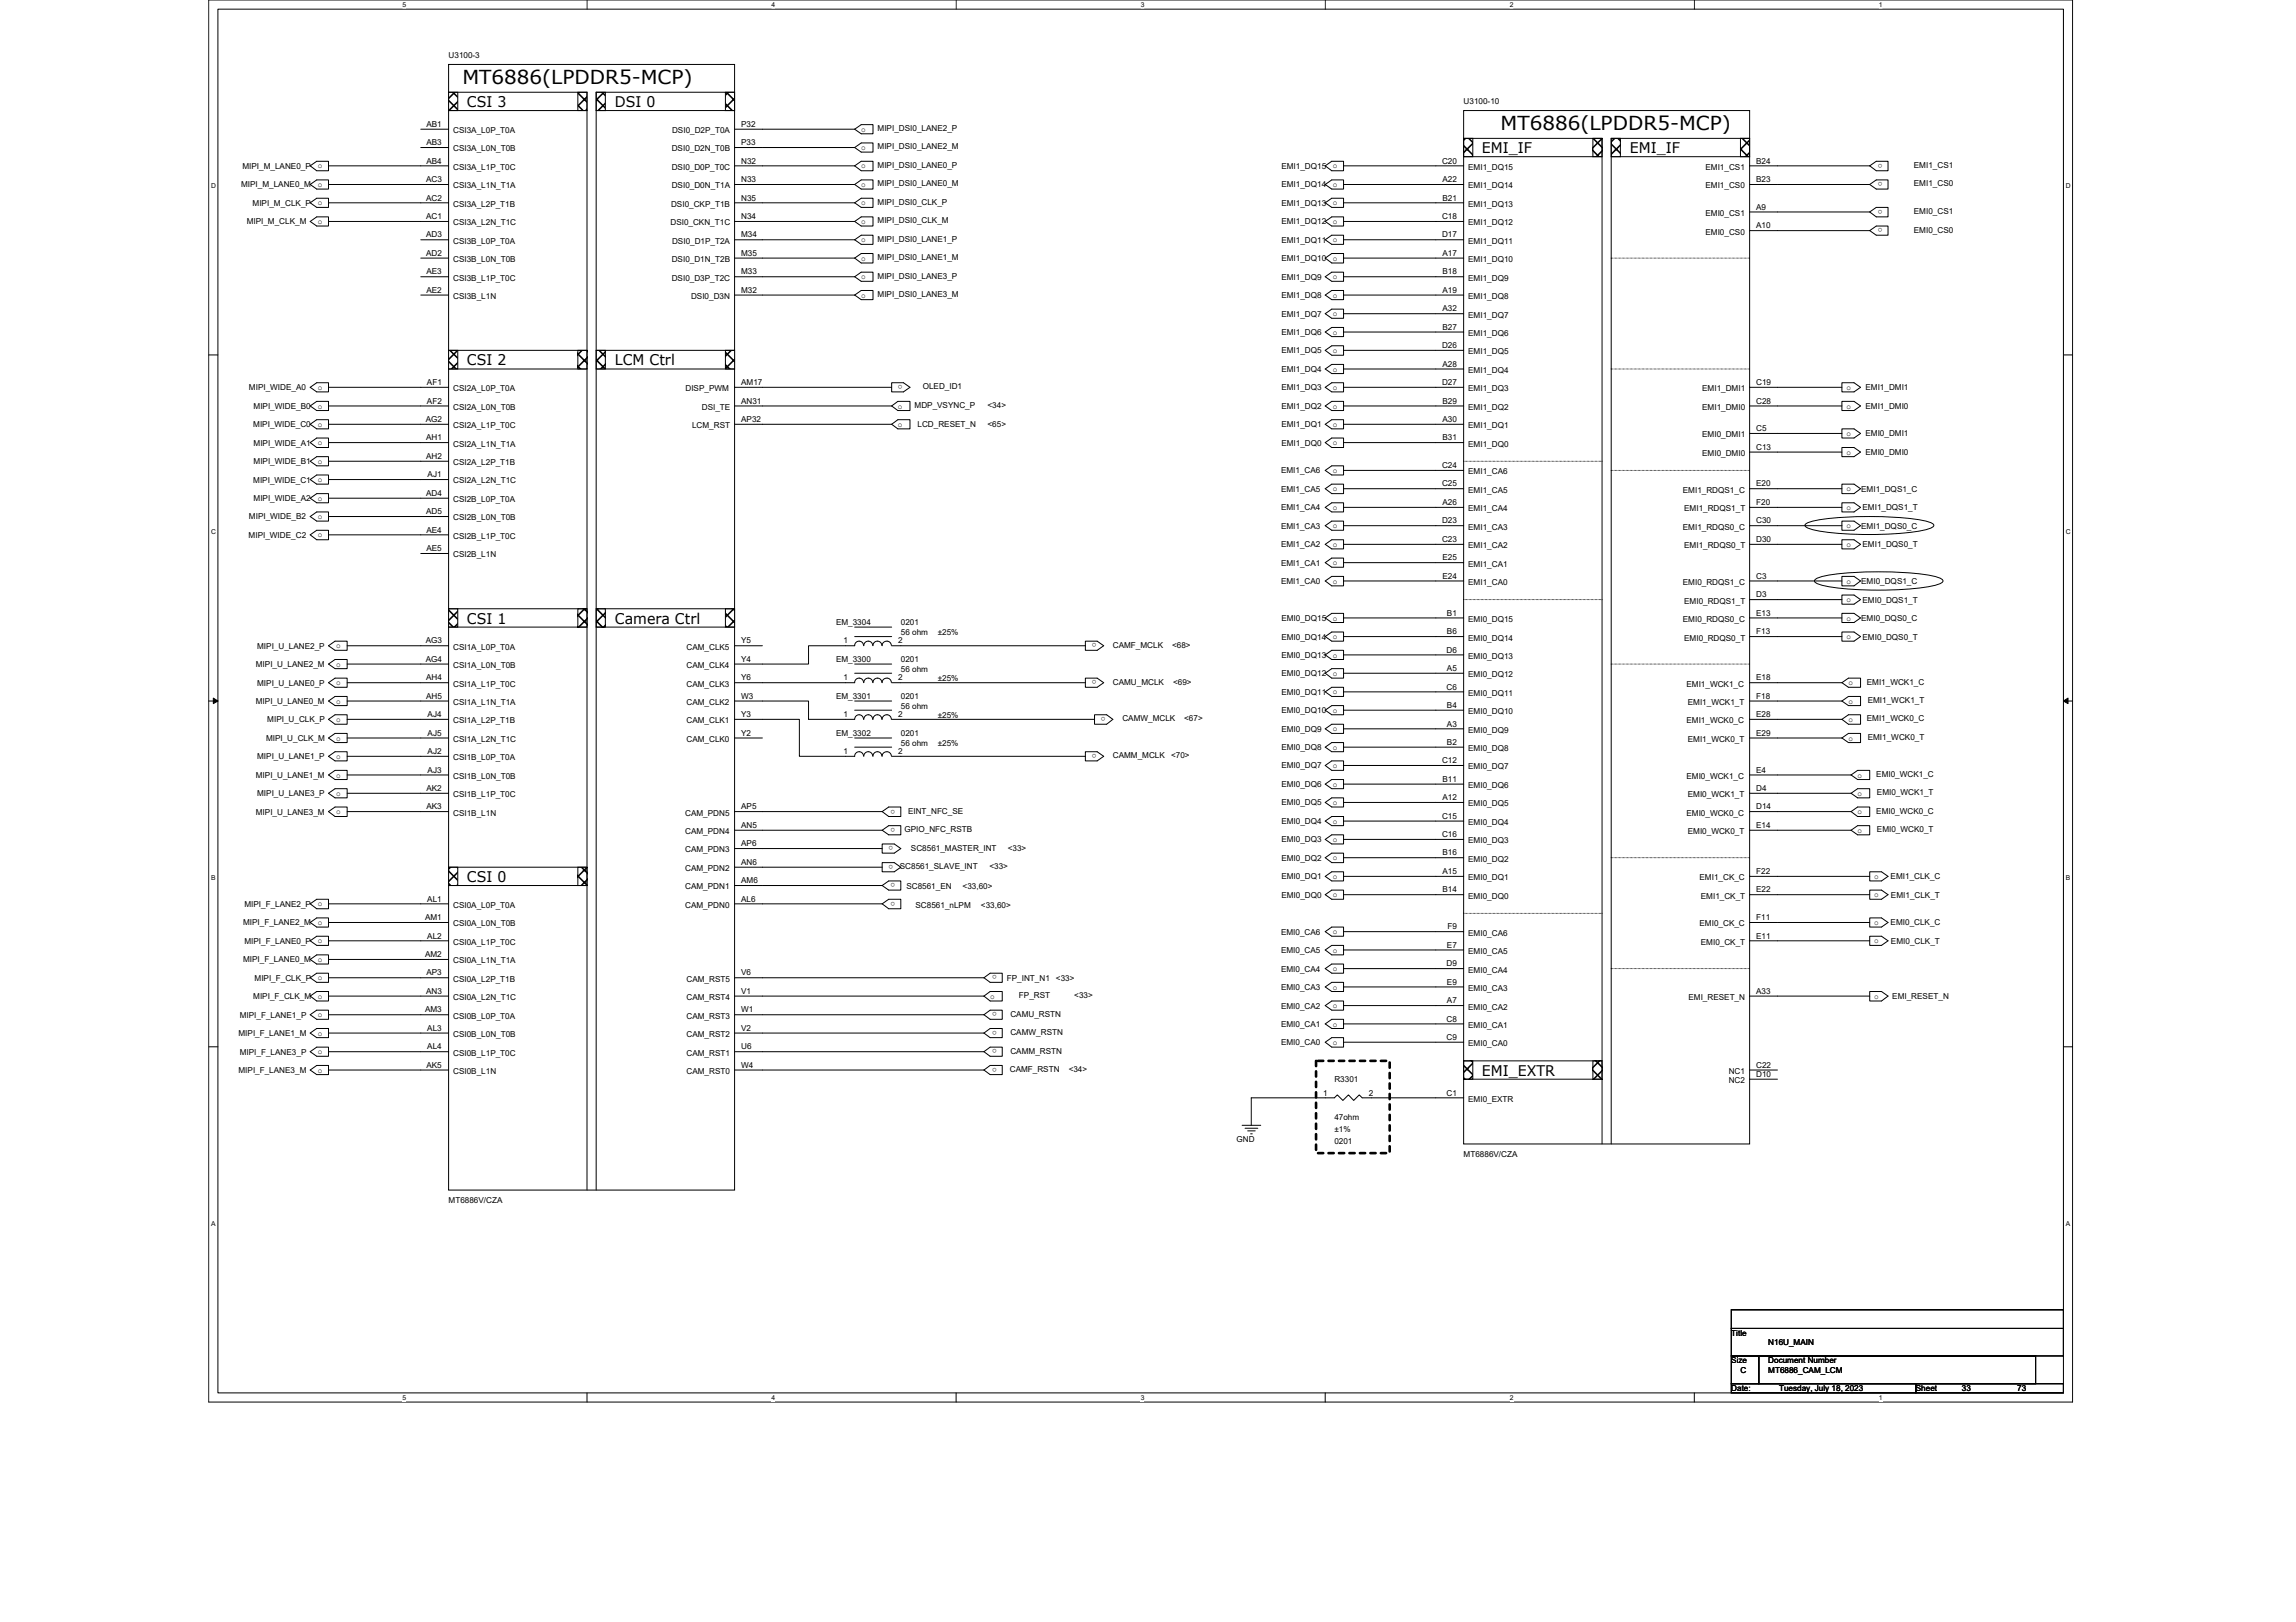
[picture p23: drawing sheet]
<svg xmlns="http://www.w3.org/2000/svg" width="297mm" height="210mm" viewBox="0 0 297 210" stroke-linecap="round" stroke-linejoin="round" font-family="sans-serif">
<defs><g id="words">
<g font-size="2.5">
<text x="59.8" y="10.9">MT6886(LPDDR5-MCP)</text>
<text x="194.1" y="16.8">MT6886(LPDDR5-MCP)</text>
</g>
<g font-size="1.9">
<text x="60.4" y="13.8">CSI 3</text>
<text x="79.5" y="13.8">DSI 0</text>
<text x="191.7" y="19.8">EMI_IF</text>
<text x="210.9" y="19.8">EMI_IF</text>
<text x="60.4" y="47.2">CSI 2</text>
<text x="79.5" y="47.2">LCM Ctrl</text>
<text x="60.4" y="80.7">CSI 1</text>
<text x="79.5" y="80.7">Camera Ctrl</text>
<text x="60.4" y="114.1">CSI 0</text>
<text x="191.7" y="139.2">EMI_EXTR</text>
</g>
<g font-size="1.1">
<text x="58" y="7.5">U3100-3</text>
<text x="55.2" y="16.4">AB1</text>
<text x="58.6" y="17.2">CSI3A_L0P_T0A</text>
<text x="86.9" y="17.2">DSI0_D2P_T0A</text>
<text x="95.9" y="16.4">P32</text>
<text x="111.4" y="17.1">o</text>
<text x="113.5" y="17">MIPI_DSI0_LANE2_P</text>
<text x="189.4" y="13.5">U3100-10</text>
<text x="31.4" y="21.8">MIPI_M_LANE0_P</text>
<text x="41.1" y="21.8">o</text>
<text x="55.1" y="23.6">AC3</text>
<text x="55.2" y="18.8">AB3</text>
<text x="55.2" y="21.2">AB4</text>
<text x="58.6" y="19.6">CSI3A_L0N_T0B</text>
<text x="58.6" y="22">CSI3A_L1P_T0C</text>
<text x="86.9" y="22">DSI0_D0P_T0C</text>
<text x="86.9" y="19.6">DSI0_D2N_T0B</text>
<text x="95.9" y="21.2">N32</text>
<text x="95.9" y="18.8">P33</text>
<text x="95.9" y="23.6">N33</text>
<text x="111.4" y="21.8">o</text>
<text x="111.4" y="19.4">o</text>
<text x="113.5" y="21.7">MIPI_DSI0_LANE0_P</text>
<text x="113.5" y="19.3">MIPI_DSI0_LANE2_M</text>
<text x="165.8" y="21.8">EMI1_DQ15</text>
<text x="172.4" y="21.8">o</text>
<text x="186.6" y="21.2">C20</text>
<text x="186.6" y="23.6">A22</text>
<text x="189.9" y="22">EMI1_DQ15</text>
<text x="220.6" y="22">EMI1_CS1</text>
<text x="227.2" y="23.6">B23</text>
<text x="227.2" y="21.2">B24</text>
<text x="243.5" y="23.6" transform="rotate(180 243.5 23.6)">o</text>
<text x="243.5" y="21.2" transform="rotate(180 243.5 21.2)">o</text>
<text x="247.6" y="21.7">EMI1_CS1</text>
<text x="31.2" y="24.3">MIPI_M_LANE0_M</text>
<text x="31.9" y="29">MIPI_M_CLK_M</text>
<text x="32.7" y="26.6">MIPI_M_CLK_P</text>
<text x="41.1" y="24.2">o</text>
<text x="41.1" y="26.6">o</text>
<text x="41.1" y="29">o</text>
<text x="55.1" y="26">AC2</text>
<text x="55.1" y="28.4">AC1</text>
<text x="58.6" y="24.4">CSI3A_L1N_T1A</text>
<text x="58.6" y="29.2">CSI3A_L2N_T1C</text>
<text x="58.6" y="26.8">CSI3A_L2P_T1B</text>
<text x="86.7" y="29.2">DSI0_CKN_T1C</text>
<text x="86.8" y="26.8">DSI0_CKP_T1B</text>
<text x="86.9" y="24.4">DSI0_D0N_T1A</text>
<text x="95.9" y="28.4">N34</text>
<text x="95.9" y="26">N35</text>
<text x="111.4" y="24.2">o</text>
<text x="111.4" y="26.6">o</text>
<text x="111.4" y="29">o</text>
<text x="113.5" y="24.1">MIPI_DSI0_LANE0_M</text>
<text x="113.5" y="26.5">MIPI_DSI0_CLK_P</text>
<text x="113.5" y="28.9">MIPI_DSI0_CLK_M</text>
<text x="165.8" y="24.3">EMI1_DQ14</text>
<text x="165.8" y="26.6">EMI1_DQ13</text>
<text x="165.8" y="29">EMI1_DQ12</text>
<text x="172.4" y="24.2">o</text>
<text x="172.4" y="26.6">o</text>
<text x="172.4" y="29">o</text>
<text x="186.6" y="28.4">C18</text>
<text x="186.6" y="25.9">B21</text>
<text x="189.9" y="29.2">EMI1_DQ12</text>
<text x="189.9" y="26.8">EMI1_DQ13</text>
<text x="189.9" y="24.4">EMI1_DQ14</text>
<text x="220.6" y="27.9">EMI0_CS1</text>
<text x="220.6" y="24.4">EMI1_CS0</text>
<text x="227.2" y="29.5">A10</text>
<text x="227.2" y="27.1">A9</text>
<text x="243.5" y="29.5" transform="rotate(180 243.5 29.5)">o</text>
<text x="243.5" y="27.2" transform="rotate(180 243.5 27.2)">o</text>
<text x="247.6" y="24.1">EMI1_CS0</text>
<text x="247.6" y="27.7">EMI0_CS1</text>
<text x="55.1" y="33.1">AD2</text>
<text x="55.1" y="30.7">AD3</text>
<text x="55.2" y="35.5">AE3</text>
<text x="58.6" y="31.5">CSI3B_L0P_T0A</text>
<text x="58.6" y="33.9">CSI3B_L0N_T0B</text>
<text x="86.9" y="33.9">DSI0_D1N_T2B</text>
<text x="86.9" y="31.5">DSI0_D1P_T2A</text>
<text x="95.9" y="30.7">M34</text>
<text x="95.9" y="33.1">M35</text>
<text x="95.9" y="35.5">M33</text>
<text x="111.4" y="31.4">o</text>
<text x="111.4" y="33.7">o</text>
<text x="113.5" y="31.3">MIPI_DSI0_LANE1_P</text>
<text x="113.5" y="33.7">MIPI_DSI0_LANE1_M</text>
<text x="165.8" y="31.4">EMI1_DQ11</text>
<text x="165.8" y="33.8">EMI1_DQ10</text>
<text x="172.4" y="31.4">o</text>
<text x="172.4" y="33.7">o</text>
<text x="186.6" y="30.7">D17</text>
<text x="186.6" y="33.1">A17</text>
<text x="186.6" y="35.5">B18</text>
<text x="189.9" y="33.9">EMI1_DQ10</text>
<text x="189.9" y="31.5">EMI1_DQ11</text>
<text x="220.6" y="30.4">EMI0_CS0</text>
<text x="247.6" y="30.1">EMI0_CS0</text>
<text x="55.2" y="37.9">AE2</text>
<text x="58.6" y="38.7">CSI3B_L1N</text>
<text x="58.6" y="36.3">CSI3B_L1P_T0C</text>
<text x="86.9" y="36.3">DSI0_D3P_T2C</text>
<text x="89.4" y="38.7">DSI0_D3N</text>
<text x="95.9" y="37.9">M32</text>
<text x="111.4" y="36.2">o</text>
<text x="111.4" y="38.5">o</text>
<text x="113.5" y="36.1">MIPI_DSI0_LANE3_P</text>
<text x="113.5" y="38.4">MIPI_DSI0_LANE3_M</text>
<text x="165.8" y="36.2">EMI1_DQ9</text>
<text x="165.8" y="38.6">EMI1_DQ8</text>
<text x="165.8" y="41">EMI1_DQ7</text>
<text x="172.4" y="36.2">o</text>
<text x="172.4" y="38.5">o</text>
<text x="172.4" y="40.9">o</text>
<text x="186.6" y="40.3">A32</text>
<text x="186.6" y="37.9">A19</text>
<text x="189.9" y="41.1">EMI1_DQ7</text>
<text x="189.9" y="38.7">EMI1_DQ8</text>
<text x="189.9" y="36.3">EMI1_DQ9</text>
<text x="165.8" y="43.3">EMI1_DQ6</text>
<text x="165.8" y="45.7">EMI1_DQ5</text>
<text x="172.4" y="43.3">o</text>
<text x="172.4" y="45.7">o</text>
<text x="186.6" y="45">D26</text>
<text x="186.6" y="42.7">B27</text>
<text x="186.6" y="47.5">A28</text>
<text x="189.9" y="43.5">EMI1_DQ6</text>
<text x="189.9" y="45.8">EMI1_DQ5</text>
<text x="32.2" y="50.5">MIPI_WIDE_A0</text>
<text x="32.8" y="52.9">MIPI_WIDE_B0</text>
<text x="41.1" y="50.5">o</text>
<text x="41.1" y="52.9">o</text>
<text x="55.2" y="52.2">AF2</text>
<text x="55.2" y="49.8">AF1</text>
<text x="58.6" y="53">CSI2A_L0N_T0B</text>
<text x="58.6" y="50.6">CSI2A_L0P_T0A</text>
<text x="88.7" y="50.6">DISP_PWM</text>
<text x="90.8" y="53">DSI_TE</text>
<text x="95.9" y="49.8">AM17</text>
<text x="95.9" y="52.2">AN31</text>
<text x="116.2" y="52.9">o</text>
<text x="116.8" y="49.8" transform="rotate(180 116.8 49.8)">o</text>
<text x="118.3" y="52.8">MDP_VSYNC_P</text>
<text x="119.4" y="50.4">OLED_ID1</text>
<text x="127.8" y="52.8">&lt;34&gt;</text>
<text x="165.8" y="48.1">EMI1_DQ4</text>
<text x="165.8" y="50.5">EMI1_DQ3</text>
<text x="165.8" y="52.9">EMI1_DQ2</text>
<text x="172.4" y="48.1">o</text>
<text x="172.4" y="50.5">o</text>
<text x="172.4" y="52.9">o</text>
<text x="186.6" y="49.8">D27</text>
<text x="186.6" y="52.2">B29</text>
<text x="189.9" y="53">EMI1_DQ2</text>
<text x="189.9" y="50.6">EMI1_DQ3</text>
<text x="189.9" y="48.3">EMI1_DQ4</text>
<text x="220.2" y="53">EMI1_DMI0</text>
<text x="220.2" y="50.6">EMI1_DMI1</text>
<text x="227.2" y="52.2">C28</text>
<text x="227.2" y="49.8">C19</text>
<text x="238.9" y="50.5">o</text>
<text x="238.9" y="52.9">o</text>
<text x="241.3" y="50.5">EMI1_DMI1</text>
<text x="241.3" y="52.9">EMI1_DMI0</text>
<text x="32.8" y="55.3">MIPI_WIDE_C0</text>
<text x="32.8" y="57.7">MIPI_WIDE_A1</text>
<text x="41.1" y="55.2">o</text>
<text x="41.1" y="57.6">o</text>
<text x="55.1" y="54.6">AG2</text>
<text x="55.1" y="57">AH1</text>
<text x="55.1" y="59.4">AH2</text>
<text x="58.6" y="55.4">CSI2A_L1P_T0C</text>
<text x="58.6" y="57.8">CSI2A_L1N_T1A</text>
<text x="89.5" y="55.4">LCM_RST</text>
<text x="95.9" y="54.6">AP32</text>
<text x="116.2" y="55.2">o</text>
<text x="118.7" y="55.3">LCD_RESET_N</text>
<text x="127.8" y="55.3">&lt;65&gt;</text>
<text x="165.8" y="55.3">EMI1_DQ1</text>
<text x="165.8" y="57.7">EMI1_DQ0</text>
<text x="172.4" y="55.2">o</text>
<text x="172.4" y="57.6">o</text>
<text x="186.6" y="57">B31</text>
<text x="186.6" y="54.6">A30</text>
<text x="189.9" y="57.8">EMI1_DQ0</text>
<text x="189.9" y="55.4">EMI1_DQ1</text>
<text x="220.2" y="59">EMI0_DMI0</text>
<text x="220.2" y="56.6">EMI0_DMI1</text>
<text x="227.2" y="58.2">C13</text>
<text x="227.2" y="55.8">C5</text>
<text x="238.9" y="56.4">o</text>
<text x="238.9" y="58.8">o</text>
<text x="241.3" y="56.5">EMI0_DMI1</text>
<text x="241.3" y="58.9">EMI0_DMI0</text>
<text x="32.8" y="62.4">MIPI_WIDE_C1</text>
<text x="32.8" y="60.1">MIPI_WIDE_B1</text>
<text x="32.8" y="64.9">MIPI_WIDE_A2</text>
<text x="41.1" y="60">o</text>
<text x="41.1" y="62.4">o</text>
<text x="41.1" y="64.8">o</text>
<text x="55.1" y="64.2">AD4</text>
<text x="55.3" y="61.8">AJ1</text>
<text x="58.6" y="62.6">CSI2A_L2N_T1C</text>
<text x="58.6" y="60.2">CSI2A_L2P_T1B</text>
<text x="58.6" y="65">CSI2B_L0P_T0A</text>
<text x="165.7" y="63.6">EMI1_CA5</text>
<text x="165.7" y="61.3">EMI1_CA6</text>
<text x="172.4" y="63.6">o</text>
<text x="172.4" y="66">o</text>
<text x="172.4" y="61.2">o</text>
<text x="186.6" y="62.9">C25</text>
<text x="186.6" y="60.6">C24</text>
<text x="186.6" y="65.4">A26</text>
<text x="189.9" y="63.8">EMI1_CA5</text>
<text x="189.9" y="61.4">EMI1_CA6</text>
<text x="217.7" y="63.8">EMI1_RDQS1_C</text>
<text x="227.2" y="62.9">E20</text>
<text x="227.2" y="65.4">F20</text>
<text x="238.9" y="66">o</text>
<text x="238.9" y="63.6">o</text>
<text x="240.8" y="63.6">EMI1_DQS1_C</text>
<text x="32.2" y="69.6">MIPI_WIDE_C2</text>
<text x="32.2" y="67.2">MIPI_WIDE_B2</text>
<text x="41.1" y="67.2">o</text>
<text x="41.1" y="69.6">o</text>
<text x="55.1" y="66.5">AD5</text>
<text x="55.2" y="71.3">AE5</text>
<text x="55.2" y="68.9">AE4</text>
<text x="58.6" y="67.4">CSI2B_L0N_T0B</text>
<text x="58.6" y="69.7">CSI2B_L1P_T0C</text>
<text x="165.7" y="66">EMI1_CA4</text>
<text x="165.7" y="68.4">EMI1_CA3</text>
<text x="165.7" y="70.8">EMI1_CA2</text>
<text x="172.4" y="68.4">o</text>
<text x="172.4" y="70.8">o</text>
<text x="186.6" y="70.1">C23</text>
<text x="186.6" y="67.7">D23</text>
<text x="189.9" y="71">EMI1_CA2</text>
<text x="189.9" y="68.5">EMI1_CA3</text>
<text x="189.9" y="66.2">EMI1_CA4</text>
<text x="217.7" y="68.5">EMI1_RDQS0_C</text>
<text x="217.9" y="71">EMI1_RDQS0_T</text>
<text x="217.9" y="66.2">EMI1_RDQS1_T</text>
<text x="227.2" y="67.7">C30</text>
<text x="227.2" y="70.1">D30</text>
<text x="238.9" y="70.8">o</text>
<text x="238.9" y="68.4">o</text>
<text x="240.8" y="68.4">EMI1_DQS0_C</text>
<text x="241" y="66">EMI1_DQS1_T</text>
<text x="241" y="70.8">EMI1_DQS0_T</text>
<text x="58.6" y="72.1">CSI2B_L1N</text>
<text x="165.7" y="73.2">EMI1_CA1</text>
<text x="165.7" y="75.6">EMI1_CA0</text>
<text x="172.4" y="73.2">o</text>
<text x="172.4" y="75.5">o</text>
<text x="186.6" y="74.9">E24</text>
<text x="186.6" y="72.5">E25</text>
<text x="189.9" y="73.3">EMI1_CA1</text>
<text x="189.9" y="75.7">EMI1_CA0</text>
<text x="217.7" y="75.7">EMI0_RDQS1_C</text>
<text x="227.2" y="74.9">C3</text>
<text x="227.2" y="77.3">D3</text>
<text x="238.9" y="75.5">o</text>
<text x="238.9" y="77.9">o</text>
<text x="240.8" y="75.6">EMI0_DQS1_C</text>
<text x="241" y="78">EMI0_DQS1_T</text>
<text x="33.3" y="83.9">MIPI_U_LANE2_P</text>
<text x="43.5" y="83.9">o</text>
<text x="55.1" y="83.3">AG3</text>
<text x="95.9" y="83.3">Y5</text>
<text x="108.2" y="80.9">EM_3304</text>
<text x="109.1" y="83.3">1</text>
<text x="116.2" y="83.3">2</text>
<text x="116.5" y="82.1">56 ohm</text>
<text x="116.5" y="80.9">0201</text>
<text x="121.3" y="82.1">±25%</text>
<text x="141.9" y="83.3" transform="rotate(180 141.9 83.3)">o</text>
<text x="144" y="83.8">CAMF_MCLK</text>
<text x="151.6" y="83.8">&lt;68&gt;</text>
<text x="165.8" y="80.3">EMI0_DQ15</text>
<text x="165.8" y="82.8">EMI0_DQ14</text>
<text x="172.4" y="80.3">o</text>
<text x="172.4" y="82.7">o</text>
<text x="187.2" y="82.1">B6</text>
<text x="187.2" y="79.7">B1</text>
<text x="189.9" y="82.9">EMI0_DQ14</text>
<text x="189.9" y="80.5">EMI0_DQ15</text>
<text x="217.7" y="80.5">EMI0_RDQS0_C</text>
<text x="217.9" y="82.9">EMI0_RDQS0_T</text>
<text x="217.9" y="78.1">EMI0_RDQS1_T</text>
<text x="227.2" y="79.7">E13</text>
<text x="227.2" y="82.1">F13</text>
<text x="238.9" y="80.3">o</text>
<text x="238.9" y="82.7">o</text>
<text x="240.8" y="80.3">EMI0_DQS0_C</text>
<text x="241" y="82.8">EMI0_DQS0_T</text>
<text x="33.1" y="86.3">MIPI_U_LANE2_M</text>
<text x="33.3" y="88.7">MIPI_U_LANE0_P</text>
<text x="43.5" y="86.3">o</text>
<text x="43.5" y="88.7">o</text>
<text x="55.1" y="85.6">AG4</text>
<text x="55.1" y="88.1">AH4</text>
<text x="58.6" y="86.4">CSI1A_L0N_T0B</text>
<text x="58.6" y="84.1">CSI1A_L0P_T0A</text>
<text x="58.6" y="88.9">CSI1A_L1P_T0C</text>
<text x="88.8" y="86.4">CAM_CLK4</text>
<text x="88.8" y="84.1">CAM_CLK5</text>
<text x="88.8" y="88.9">CAM_CLK3</text>
<text x="95.9" y="88.1">Y6</text>
<text x="95.9" y="85.6">Y4</text>
<text x="108.2" y="85.7">EM_3300</text>
<text x="109.1" y="88.1">1</text>
<text x="116.2" y="88.1">2</text>
<text x="116.5" y="86.9">56 ohm</text>
<text x="116.5" y="85.7">0201</text>
<text x="121.3" y="88.1">±25%</text>
<text x="141.9" y="88.1" transform="rotate(180 141.9 88.1)">o</text>
<text x="144" y="88.6">CAMU_MCLK</text>
<text x="151.8" y="88.6">&lt;69&gt;</text>
<text x="165.8" y="85.1">EMI0_DQ13</text>
<text x="165.8" y="87.5">EMI0_DQ12</text>
<text x="165.8" y="89.9">EMI0_DQ11</text>
<text x="172.4" y="85.1">o</text>
<text x="172.4" y="87.5">o</text>
<text x="172.4" y="89.9">o</text>
<text x="187.2" y="89.2">C6</text>
<text x="187.2" y="84.5">D6</text>
<text x="187.2" y="86.8">A5</text>
<text x="189.9" y="87.6">EMI0_DQ12</text>
<text x="189.9" y="85.3">EMI0_DQ13</text>
<text x="218.2" y="88.9">EMI1_WCK1_C</text>
<text x="227.2" y="88.1">E18</text>
<text x="239.1" y="88.7">o</text>
<text x="241.5" y="88.6">EMI1_WCK1_C</text>
<text x="33.1" y="91.1">MIPI_U_LANE0_M</text>
<text x="34.4" y="95.9">MIPI_U_CLK_M</text>
<text x="34.6" y="93.5">MIPI_U_CLK_P</text>
<text x="43.5" y="91.1">o</text>
<text x="43.5" y="93.4">o</text>
<text x="43.5" y="95.8">o</text>
<text x="55.1" y="90.4">AH5</text>
<text x="55.3" y="92.8">AJ4</text>
<text x="55.3" y="95.2">AJ5</text>
<text x="58.6" y="91.2">CSI1A_L1N_T1A</text>
<text x="58.6" y="93.6">CSI1A_L2P_T1B</text>
<text x="88.8" y="93.6">CAM_CLK1</text>
<text x="88.8" y="91.2">CAM_CLK2</text>
<text x="95.9" y="95.2">Y2</text>
<text x="95.9" y="92.8">Y3</text>
<text x="95.9" y="90.4">W3</text>
<text x="108.2" y="90.5">EM_3301</text>
<text x="108.2" y="95.3">EM_3302</text>
<text x="109.1" y="92.8">1</text>
<text x="116.2" y="92.8">2</text>
<text x="116.5" y="91.7">56 ohm</text>
<text x="116.5" y="90.5">0201</text>
<text x="116.5" y="95.3">0201</text>
<text x="121.3" y="92.9">±25%</text>
<text x="143" y="92.8" transform="rotate(180 143 92.8)">o</text>
<text x="145.2" y="93.3">CAMW_MCLK</text>
<text x="153.2" y="93.3">&lt;67&gt;</text>
<text x="165.8" y="92.3">EMI0_DQ10</text>
<text x="165.8" y="94.7">EMI0_DQ9</text>
<text x="172.4" y="92.2">o</text>
<text x="172.4" y="94.7">o</text>
<text x="187.2" y="91.6">B4</text>
<text x="187.2" y="94">A3</text>
<text x="189.9" y="92.4">EMI0_DQ10</text>
<text x="189.9" y="90">EMI0_DQ11</text>
<text x="189.9" y="94.8">EMI0_DQ9</text>
<text x="218.2" y="93.6">EMI1_WCK0_C</text>
<text x="218.4" y="91.2">EMI1_WCK1_T</text>
<text x="227.2" y="92.8">E28</text>
<text x="227.2" y="95.2">E29</text>
<text x="227.2" y="90.4">F18</text>
<text x="239.1" y="91.1">o</text>
<text x="239.1" y="93.4">o</text>
<text x="239.1" y="95.8">o</text>
<text x="241.5" y="93.3">EMI1_WCK0_C</text>
<text x="241.6" y="91">EMI1_WCK1_T</text>
<text x="241.6" y="95.8">EMI1_WCK0_T</text>
<text x="33.1" y="100.7">MIPI_U_LANE1_M</text>
<text x="33.3" y="98.3">MIPI_U_LANE1_P</text>
<text x="43.5" y="98.2">o</text>
<text x="43.5" y="100.6">o</text>
<text x="55.3" y="100">AJ3</text>
<text x="55.3" y="97.6">AJ2</text>
<text x="58.6" y="96">CSI1A_L2N_T1C</text>
<text x="58.6" y="100.8">CSI1B_L0N_T0B</text>
<text x="58.6" y="98.4">CSI1B_L0P_T0A</text>
<text x="88.8" y="96">CAM_CLK0</text>
<text x="109.1" y="97.6">1</text>
<text x="116.2" y="97.6">2</text>
<text x="116.5" y="96.5">56 ohm</text>
<text x="121.3" y="96.5">±25%</text>
<text x="141.9" y="97.6" transform="rotate(180 141.9 97.6)">o</text>
<text x="144" y="98.1">CAMM_MCLK</text>
<text x="151.5" y="98.1">&lt;70&gt;</text>
<text x="165.8" y="97.1">EMI0_DQ8</text>
<text x="165.8" y="99.4">EMI0_DQ7</text>
<text x="165.8" y="101.9">EMI0_DQ6</text>
<text x="172.4" y="97">o</text>
<text x="172.4" y="99.4">o</text>
<text x="172.4" y="101.8">o</text>
<text x="186.6" y="98.8">C12</text>
<text x="186.6" y="101.2">B11</text>
<text x="187.2" y="96.4">B2</text>
<text x="189.9" y="102">EMI0_DQ6</text>
<text x="189.9" y="99.6">EMI0_DQ7</text>
<text x="189.9" y="97.2">EMI0_DQ8</text>
<text x="218.2" y="100.8">EMI0_WCK1_C</text>
<text x="218.4" y="96">EMI1_WCK0_T</text>
<text x="227.2" y="100">E4</text>
<text x="240.3" y="100.6">o</text>
<text x="242.7" y="100.5">EMI0_WCK1_C</text>
<text x="33.1" y="105.4">MIPI_U_LANE3_M</text>
<text x="33.3" y="103">MIPI_U_LANE3_P</text>
<text x="43.5" y="103">o</text>
<text x="43.5" y="105.4">o</text>
<text x="55.2" y="104.7">AK3</text>
<text x="55.2" y="102.4">AK2</text>
<text x="58.6" y="105.5">CSI1B_L1N</text>
<text x="58.6" y="103.2">CSI1B_L1P_T0C</text>
<text x="88.6" y="107.9">CAM_PDN4</text>
<text x="88.6" y="105.5">CAM_PDN5</text>
<text x="95.9" y="107.1">AN5</text>
<text x="95.9" y="104.7">AP5</text>
<text x="115.8" y="107.1" transform="rotate(180 115.8 107.1)">o</text>
<text x="115.8" y="104.8" transform="rotate(180 115.8 104.8)">o</text>
<text x="117" y="107.7">GPIO_NFC_RSTB</text>
<text x="117.5" y="105.3">EINT_NFC_SE</text>
<text x="165.8" y="104.2">EMI0_DQ5</text>
<text x="165.8" y="106.6">EMI0_DQ4</text>
<text x="172.4" y="104.2">o</text>
<text x="172.4" y="106.6">o</text>
<text x="186.6" y="106">C15</text>
<text x="186.6" y="103.5">A12</text>
<text x="189.9" y="104.4">EMI0_DQ5</text>
<text x="189.9" y="106.8">EMI0_DQ4</text>
<text x="218.2" y="105.5">EMI0_WCK0_C</text>
<text x="218.4" y="103.2">EMI0_WCK1_T</text>
<text x="218.4" y="107.9">EMI0_WCK0_T</text>
<text x="227.2" y="104.7">D14</text>
<text x="227.2" y="102.4">D4</text>
<text x="227.2" y="107.1">E14</text>
<text x="240.3" y="103">o</text>
<text x="240.3" y="105.4">o</text>
<text x="240.3" y="107.8">o</text>
<text x="242.7" y="105.3">EMI0_WCK0_C</text>
<text x="242.8" y="102.9">EMI0_WCK1_T</text>
<text x="242.8" y="107.7">EMI0_WCK0_T</text>
<text x="88.6" y="112.7">CAM_PDN2</text>
<text x="88.6" y="110.3">CAM_PDN3</text>
<text x="95.9" y="111.9">AN6</text>
<text x="95.9" y="109.5">AP6</text>
<text x="115.6" y="111.9" transform="rotate(180 115.6 111.9)">o</text>
<text x="115.6" y="109.5" transform="rotate(180 115.6 109.5)">o</text>
<text x="116.4" y="112.5">SC8561_SLAVE_INT</text>
<text x="117.9" y="110.1">SC8561_MASTER_INT</text>
<text x="128" y="112.5">&lt;33&gt;</text>
<text x="130.4" y="110.1">&lt;33&gt;</text>
<text x="165.8" y="109">EMI0_DQ3</text>
<text x="165.8" y="111.4">EMI0_DQ2</text>
<text x="165.8" y="113.8">EMI0_DQ1</text>
<text x="172.4" y="109">o</text>
<text x="172.4" y="111.3">o</text>
<text x="172.4" y="113.7">o</text>
<text x="186.6" y="108.3">C16</text>
<text x="186.6" y="113.1">A15</text>
<text x="186.6" y="110.7">B16</text>
<text x="189.9" y="113.9">EMI0_DQ1</text>
<text x="189.9" y="111.5">EMI0_DQ2</text>
<text x="189.9" y="109.1">EMI0_DQ3</text>
<text x="219.9" y="113.9">EMI1_CK_C</text>
<text x="227.2" y="113.1">F22</text>
<text x="242.5" y="113.7">o</text>
<text x="244.6" y="113.8">EMI1_CLK_C</text>
<text x="31.5" y="119.8">MIPI_F_LANE2_M</text>
<text x="31.6" y="117.3">MIPI_F_LANE2_P</text>
<text x="41.1" y="117.3">o</text>
<text x="41.1" y="119.7">o</text>
<text x="55" y="119.1">AM1</text>
<text x="55.3" y="116.7">AL1</text>
<text x="58.6" y="119.9">CSI0A_L0N_T0B</text>
<text x="58.6" y="117.5">CSI0A_L0P_T0A</text>
<text x="88.6" y="115.1">CAM_PDN1</text>
<text x="88.6" y="117.5">CAM_PDN0</text>
<text x="95.9" y="116.7">AL6</text>
<text x="95.9" y="114.3">AM6</text>
<text x="115.8" y="114.3" transform="rotate(180 115.8 114.3)">o</text>
<text x="115.8" y="116.7" transform="rotate(180 115.8 116.7)">o</text>
<text x="117.3" y="115.1">SC8561_EN</text>
<text x="118.4" y="117.5">SC8561_nLPM</text>
<text x="124.5" y="115.1">&lt;33,60&gt;</text>
<text x="126.9" y="117.5">&lt;33,60&gt;</text>
<text x="165.8" y="116.2">EMI0_DQ0</text>
<text x="172.4" y="116.1">o</text>
<text x="186.6" y="115.5">B14</text>
<text x="189.9" y="116.3">EMI0_DQ0</text>
<text x="219.9" y="119.9">EMI0_CK_C</text>
<text x="220" y="116.3">EMI1_CK_T</text>
<text x="227.2" y="119.1">F11</text>
<text x="227.2" y="115.5">E22</text>
<text x="242.5" y="116.1">o</text>
<text x="242.5" y="119.7">o</text>
<text x="244.6" y="119.8">EMI0_CLK_C</text>
<text x="244.6" y="116.2">EMI1_CLK_T</text>
<text x="31.5" y="124.5">MIPI_F_LANE0_M</text>
<text x="31.6" y="122.1">MIPI_F_LANE0_P</text>
<text x="41.1" y="122.1">o</text>
<text x="41.1" y="124.5">o</text>
<text x="55" y="123.9">AM2</text>
<text x="55.3" y="121.5">AL2</text>
<text x="58.6" y="122.3">CSI0A_L1P_T0C</text>
<text x="58.6" y="124.7">CSI0A_L1N_T1A</text>
<text x="165.7" y="123.3">EMI0_CA5</text>
<text x="165.7" y="125.7">EMI0_CA4</text>
<text x="165.7" y="120.9">EMI0_CA6</text>
<text x="172.4" y="123.3">o</text>
<text x="172.4" y="125.7">o</text>
<text x="172.4" y="120.9">o</text>
<text x="187.2" y="125.1">D9</text>
<text x="187.2" y="122.6">E7</text>
<text x="187.3" y="120.3">F9</text>
<text x="189.9" y="125.9">EMI0_CA4</text>
<text x="189.9" y="123.4">EMI0_CA5</text>
<text x="189.9" y="121.1">EMI0_CA6</text>
<text x="220" y="122.3">EMI0_CK_T</text>
<text x="227.2" y="121.5">E11</text>
<text x="242.5" y="122.1">o</text>
<text x="244.6" y="122.1">EMI0_CLK_T</text>
<text x="31" y="131.7">MIPI_F_LANE1_P</text>
<text x="32.8" y="129.3">MIPI_F_CLK_M</text>
<text x="32.9" y="126.9">MIPI_F_CLK_P</text>
<text x="41.1" y="126.9">o</text>
<text x="41.1" y="129.2">o</text>
<text x="41.1" y="131.7">o</text>
<text x="55" y="131">AM3</text>
<text x="55.1" y="128.6">AN3</text>
<text x="55.2" y="126.2">AP3</text>
<text x="58.6" y="129.4">CSI0A_L2N_T1C</text>
<text x="58.6" y="127">CSI0A_L2P_T1B</text>
<text x="58.6" y="131.8">CSI0B_L0P_T0A</text>
<text x="88.8" y="129.4">CAM_RST4</text>
<text x="88.8" y="127">CAM_RST5</text>
<text x="88.8" y="131.8">CAM_RST3</text>
<text x="95.9" y="126.2">V6</text>
<text x="95.9" y="131">W1</text>
<text x="95.9" y="128.6">V1</text>
<text x="128.1" y="129.2">o</text>
<text x="128.9" y="126.2" transform="rotate(180 128.9 126.2)">o</text>
<text x="128.9" y="131" transform="rotate(180 128.9 131)">o</text>
<text x="130.3" y="126.9">FP_INT_N1</text>
<text x="130.7" y="131.6">CAMU_RSTN</text>
<text x="131.8" y="129.2">FP_RST</text>
<text x="136.6" y="126.9">&lt;33&gt;</text>
<text x="139" y="129.2">&lt;33&gt;</text>
<text x="165.7" y="128.1">EMI0_CA3</text>
<text x="165.7" y="130.5">EMI0_CA2</text>
<text x="172.4" y="128.1">o</text>
<text x="172.4" y="130.5">o</text>
<text x="187.2" y="129.8">A7</text>
<text x="187.2" y="127.4">E9</text>
<text x="189.9" y="130.6">EMI0_CA2</text>
<text x="189.9" y="128.2">EMI0_CA3</text>
<text x="218.4" y="129.4">EMI_RESET_N</text>
<text x="227.2" y="128.6">A33</text>
<text x="242.5" y="129.2">o</text>
<text x="244.8" y="129.3">EMI_RESET_N</text>
<text x="30.9" y="134.1">MIPI_F_LANE1_M</text>
<text x="31" y="136.5">MIPI_F_LANE3_P</text>
<text x="41.1" y="134">o</text>
<text x="41.1" y="136.4">o</text>
<text x="55.3" y="133.4">AL3</text>
<text x="55.3" y="135.8">AL4</text>
<text x="58.6" y="134.2">CSI0B_L0N_T0B</text>
<text x="58.6" y="136.6">CSI0B_L1P_T0C</text>
<text x="88.8" y="136.6">CAM_RST1</text>
<text x="88.8" y="134.2">CAM_RST2</text>
<text x="95.9" y="135.8">U6</text>
<text x="95.9" y="133.4">V2</text>
<text x="128.9" y="133.4" transform="rotate(180 128.9 133.4)">o</text>
<text x="128.9" y="135.8" transform="rotate(180 128.9 135.8)">o</text>
<text x="130.7" y="133.9">CAMW_RSTN</text>
<text x="130.7" y="136.4">CAMM_RSTN</text>
<text x="165.7" y="132.9">EMI0_CA1</text>
<text x="165.7" y="135.3">EMI0_CA0</text>
<text x="172.4" y="132.8">o</text>
<text x="172.4" y="135.2">o</text>
<text x="187.2" y="134.6">C9</text>
<text x="187.2" y="132.2">C8</text>
<text x="189.9" y="135.4">EMI0_CA0</text>
<text x="189.9" y="133">EMI0_CA1</text>
<text x="30.9" y="138.9">MIPI_F_LANE3_M</text>
<text x="41.1" y="138.8">o</text>
<text x="55.2" y="138.2">AK5</text>
<text x="58.6" y="139">CSI0B_L1N</text>
<text x="88.8" y="139">CAM_RST0</text>
<text x="95.9" y="138.2">W4</text>
<text x="128.9" y="138.2" transform="rotate(180 128.9 138.2)">o</text>
<text x="130.6" y="138.7">CAMF_RSTN</text>
<text x="138.3" y="138.7">&lt;34&gt;</text>
<text x="171.2" y="141.8">1</text>
<text x="172.6" y="140">R3301</text>
<text x="177.1" y="141.8">2</text>
<text x="187.2" y="141.8">C1</text>
<text x="189.9" y="142.6">EMI0_EXTR</text>
<text x="223.6" y="139">NC1</text>
<text x="223.6" y="140.2">NC2</text>
<text x="227.2" y="138.2">C22</text>
<text x="227.2" y="139.4">D10</text>
<text x="160" y="147.8">GND</text>
<text x="172.6" y="144.9">47ohm</text>
<text x="172.6" y="146.5">±1%</text>
<text x="172.6" y="148">0201</text>
<text x="189.4" y="149.7">MT6886V/CZA</text>
<text x="58" y="155.7">MT6886V/CZA</text>
<text x="224" y="172.9">Title</text>
<text x="224" y="176.4">Size</text>
<text x="225.2" y="177.6">C</text>
<text x="228.8" y="176.4">Document Number</text>
<text x="228.8" y="177.6">MT6886_CAM_LCM</text>
<text x="228.8" y="174.1">N16U_MAIN</text>
<text x="224" y="180">Date:</text>
<text x="230.2" y="180">Tuesday, July 18, 2023</text>
<text x="247.9" y="180">Sheet</text>
<text x="253.8" y="180">33</text>
<text x="261" y="180">73</text>
</g>
<g font-size=".9">
<text x="52.1" y=".9">5</text>
<text x="99.8" y=".9">4</text>
<text x="147.6" y=".9">3</text>
<text x="195.3" y=".9">2</text>
<text x="243.1" y=".9">1</text>
<text x="27.3" y="24.3">D</text>
<text x="267.2" y="24.3">D</text>
<text x="27.3" y="69.1">C</text>
<text x="267.2" y="69.1">C</text>
<text x="27.3" y="113.9">B</text>
<text x="267.2" y="113.9">B</text>
<text x="27.3" y="158.6">A</text>
<text x="267.2" y="158.6">A</text>
<text x="52.1" y="181.2">5</text>
<text x="99.8" y="181.2">4</text>
<text x="147.6" y="181.2">3</text>
<text x="195.3" y="181.2">2</text>
<text x="243.1" y="181.2">1</text>
</g>
</g></defs>
<path d="M27 0h241.1v181.4h-241.1zM28.2 1.2h238.8v179.1h-238.8z" fill="none" stroke="#000" stroke-width=".13"/>
<g fill="#fff">
<path d="M52.1 .1h.4v1h-.4z"/>
<path d="M52.1 180.4h.4v1h-.4z"/>
</g>
<path d="M75.9 0v1.2M75.9 180.3v1.1" fill="none" stroke="#000" stroke-width=".13"/>
<g fill="#fff">
<path d="M99.8 .1h.5v1h-.5z"/>
<path d="M99.8 180.4h.5v1h-.5z"/>
</g>
<path d="M123.7 0v1.2M123.7 180.3v1.1" fill="none" stroke="#000" stroke-width=".13"/>
<g fill="#fff">
<path d="M147.6 .1h.4v1h-.4z"/>
<path d="M147.6 180.4h.4v1h-.4z"/>
</g>
<path d="M171.4 0v1.2M171.4 180.3v1.1" fill="none" stroke="#000" stroke-width=".13"/>
<g fill="#fff">
<path d="M195.3 .1h.5v1h-.5z"/>
<path d="M195.3 180.4h.5v1h-.5z"/>
</g>
<path d="M219.2 0v1.2M219.2 180.3v1.1" fill="none" stroke="#000" stroke-width=".13"/>
<g fill="#fff">
<path d="M243.1 .1h.4v1h-.4z"/>
<path d="M243.1 180.4h.4v1h-.4z"/>
<path d="M27.3 23.5h.6v1h-.6z"/>
<path d="M267.2 23.5h.6v1h-.6z"/>
<path d="M27.3 68.3h.6v1h-.6z"/>
<path d="M267.2 68.3h.6v1h-.6z"/>
</g>
<path d="M28.2 45.9h-1.2M268.1 45.9h-1.1" fill="none" stroke="#000" stroke-width=".13"/>
<g fill="#fff">
<path d="M27.3 113.1h.6v.9h-.6z"/>
<path d="M267.2 113.1h.6v.9h-.6z"/>
</g>
<path d="M27.6 90.3l.6 .4-.6 .4zM28.2 90.7h-1.2M267 90.7l.5-.4v.8zM268.1 90.7h-1.1" fill="none" stroke="#000" stroke-width=".13"/>
<path d="M27.6 90.3l.6 .4-.6 .4zM267 90.7l.5-.4v.8z" fill="#000"/>
<g fill="#fff">
<path d="M27.3 157.8h.6v1h-.6z"/>
<path d="M267.2 157.8h.6v1h-.6z"/>
</g>
<g fill="none" stroke="#000" stroke-width=".13">
<path d="M110.6 16.7l.8-.6h1.5v1.2h-1.5zM110.6 19.1l.8-.6h1.5v1.2h-1.5zM40.1 21.5l.9-.6h1.5v1.2h-1.5zM40.1 23.9l.9-.6h1.5v1.2h-1.5zM40.1 26.2l.9-.5h1.5v1.1h-1.5zM40.1 28.7l.9-.6h1.5v1.2h-1.5zM110.6 21.5l.8-.6h1.5v1.2h-1.5zM110.6 23.9l.8-.6h1.5v1.2h-1.5zM110.6 31l.8-.6h1.5v1.2h-1.5zM110.6 33.4l.8-.6h1.5v1.2h-1.5zM110.6 26.2l.8-.5h1.5v1.1h-1.5zM110.6 28.7l.8-.6h1.5v1.2h-1.5z"/>
<path d="M110.6 35.8l.8-.6h1.5v1.2h-1.5zM110.6 38.2l.8-.6h1.5v1.2h-1.5zM171.4 21.5l.9-.6h1.5v1.2h-1.5zM171.4 23.9l.9-.6h1.5v1.2h-1.5zM171.4 26.2l.9-.5h1.5v1.1h-1.5zM171.4 28.7l.9-.6h1.5v1.2h-1.5zM171.4 31l.9-.6h1.5v1.2h-1.5zM171.4 33.4l.9-.6h1.5v1.2h-1.5zM171.4 35.8l.9-.6h1.5v1.2h-1.5zM171.4 38.2l.9-.6h1.5v1.2h-1.5zM241.9 23.9l.8-.6h1.6v1.2h-1.6zM241.9 21.5l.8-.6h1.6v1.2h-1.6z"/>
<path d="M241.9 29.8l.8-.5h1.6v1.1h-1.6zM241.9 27.4l.8-.6h1.6v1.3h-1.6zM40.1 50.1l.9-.6h1.5v1.2h-1.5zM40.1 52.5l.9-.6h1.5v1.2h-1.5zM40.1 54.9l.9-.6h1.5v1.2h-1.5zM40.1 57.3l.9-.6h1.5v1.2h-1.5zM40.1 59.7l.9-.6h1.5v1.2h-1.5zM115.4 49.5h1.5l.8 .6-.8 .6h-1.5zM115.4 52.5l.8-.6h1.5v1.2h-1.5zM115.4 54.9l.8-.6h1.5v1.2h-1.5zM171.4 40.6l.9-.6h1.5v1.2h-1.5zM171.4 43l.9-.6h1.5v1.2h-1.5z"/>
<path d="M171.4 45.3l.9-.6h1.5v1.3h-1.5zM171.4 47.8l.9-.6h1.5v1.1h-1.5zM171.4 50.1l.9-.6h1.5v1.2h-1.5zM171.4 52.5l.9-.6h1.5v1.2h-1.5zM171.4 54.9l.9-.6h1.5v1.2h-1.5zM171.4 57.3l.9-.6h1.5v1.2h-1.5zM238.3 49.5h1.6l.8 .6-.8 .6h-1.6zM238.3 51.9h1.6l.8 .6-.8 .6h-1.6zM238.3 55.5h1.6l.8 .6-.8 .6h-1.6zM238.3 57.9h1.6l.8 .6-.8 .6h-1.6zM40.1 62.1l.9-.6h1.5v1.2h-1.5zM40.1 64.5l.9-.6h1.5v1.2h-1.5z"/>
<path d="M40.1 66.8l.9-.5h1.5v1.1h-1.5zM40.1 69.2l.9-.6h1.5v1.2h-1.5zM171.4 63.2l.9-.5h1.5v1.2h-1.5zM171.4 65.7l.9-.6h1.5v1.2h-1.5zM171.4 60.9l.9-.6h1.5v1.2h-1.5zM171.4 68l.9-.6h1.5v1.2h-1.5zM171.4 70.4l.9-.6h1.5v1.2h-1.5zM171.4 72.8l.9-.6h1.5v1.2h-1.5zM171.4 75.2l.9-.6h1.5v1.2h-1.5zM171.4 80l.9-.6h1.5v1.2h-1.5zM233.6 67.8a11.3 11.3 0 0 1 4.4-.8 44.4 44.4 0 0 1 11.2 .5l.9 .3 .1 .2a2.06 2.06 0 0 1-1.6 .7 44.2 44.2 0 0 1-14.2-.2l-.8-.3-.1-.2zM234.8 75a10.6 10.6 0 0 1 4.4-.9 43.3 43.3 0 0 1 11.2 .5l.9 .4 .1 .2a2.03 2.03 0 0 1-1.6 .7 44.7 44.7 0 0 1-13.9-.1l-1-.4-.2-.2z"/>
<path d="M238.3 65.1h1.6l.8 .6-.8 .6h-1.6zM238.3 62.7h1.6l.8 .5-.8 .7h-1.6zM238.3 69.8h1.6l.8 .6-.8 .6h-1.6zM238.3 74.6h1.6l.8 .6-.8 .6h-1.6zM238.3 67.4h1.6l.8 .6-.8 .6h-1.6zM238.3 79.4h1.6l.8 .6-.8 .6h-1.6zM238.3 77h1.6l.8 .6-.8 .6h-1.6zM42.5 83.6l.8-.6h1.6v1.2h-1.6zM42.5 85.9l.8-.6h1.6v1.2h-1.6zM42.5 88.3l.8-.5h1.6v1.1h-1.6zM42.5 90.7l.8-.6h1.6v1.2h-1.6zM42.5 93.1l.8-.6h1.6v1.2h-1.6z"/>
<path d="M42.5 95.5l.8-.6h1.6v1.2h-1.6zM42.5 97.9l.8-.6h1.6v1.2h-1.6zM140.4 87.8h1.5l.9 .5-.9 .6h-1.5zM140.4 83h1.5l.9 .6-.9 .6h-1.5zM140.4 97.3h1.5l.9 .6-.9 .6h-1.5zM141.6 92.5h1.6l.8 .6-.8 .6h-1.6zM171.4 82.4l.9-.6h1.5v1.2h-1.5zM171.4 84.8l.9-.6h1.5v1.1h-1.5zM171.4 87.1l.9-.6h1.5v1.3h-1.5zM171.4 89.5l.9-.6h1.5v1.2h-1.5zM171.4 91.9l.9-.6h1.5v1.2h-1.5zM171.4 94.3l.9-.6h1.5v1.2h-1.5z"/>
<path d="M171.4 96.7l.9-.6h1.5v1.2h-1.5zM171.4 99.1l.9-.6h1.5v1.2h-1.5zM238.3 88.3l.8-.5h1.6v1.1h-1.6zM238.3 90.7l.8-.6h1.6v1.2h-1.6zM238.3 93.1l.8-.6h1.6v1.2h-1.6zM238.3 95.5l.8-.6h1.6v1.2h-1.6zM238.3 81.8h1.6l.8 .6-.8 .6h-1.6zM40.1 117l.9-.6h1.5v1.2h-1.5zM40.1 119.4l.9-.6h1.5v1.2h-1.5zM42.5 100.3l.8-.6h1.6v1.2h-1.6zM42.5 102.7l.8-.6h1.6v1.2h-1.6zM42.5 105l.8-.6h1.6v1.3h-1.6z"/>
<path d="M114.1 111.6h1.6l.8 .6-.8 .6h-1.6zM114.1 109.2h1.6l.8 .6-.8 .6h-1.6zM114.1 107.4l.9-.6h1.5v1.2h-1.5zM114.1 105l.9-.6h1.5v1.3h-1.5zM114.1 114.6l.9-.6h1.5v1.2h-1.5zM114.1 117l.9-.6h1.5v1.2h-1.5zM171.4 101.5l.9-.6h1.5v1.2h-1.5zM171.4 103.8l.9-.5h1.5v1.1h-1.5zM171.4 106.3l.9-.6h1.5v1.1h-1.5zM171.4 108.6l.9-.6h1.5v1.2h-1.5zM171.4 111l.9-.6h1.5v1.2h-1.5zM171.4 113.4l.9-.6h1.5v1.2h-1.5z"/>
<path d="M171.4 115.8l.9-.6h1.5v1.2h-1.5zM239.5 105l.8-.6h1.6v1.3h-1.6zM239.5 100.3l.8-.6h1.6v1.2h-1.6zM239.5 102.7l.8-.6h1.6v1.2h-1.6zM239.5 107.4l.8-.6h1.6v1.2h-1.6zM241.9 112.8h1.5l.9 .6-.9 .6h-1.5zM241.9 115.2h1.5l.9 .6-.9 .6h-1.5zM241.9 118.8h1.5l.9 .6-.9 .6h-1.5zM28.2 135.5h-1.2M40.1 121.8l.9-.6h1.5v1.1h-1.5zM40.1 124.2l.9-.6h1.5v1.2h-1.5zM40.1 126.5l.9-.6h1.5v1.2h-1.5z"/>
<path d="M40.1 128.9l.9-.6h1.5v1.2h-1.5zM40.1 131.3l.9-.6h1.5v1.2h-1.5zM40.1 133.7l.9-.6h1.5v1.2h-1.5zM40.1 136.1l.9-.6h1.5v1.2h-1.5zM40.1 138.5l.9-.6h1.5v1.2h-1.5zM127.3 126.5l.8-.6h1.6v1.2h-1.6zM127.3 138.5l.8-.6h1.6v1.2h-1.6zM127.3 133.7l.8-.6h1.6v1.2h-1.6zM127.3 131.3l.8-.6h1.6v1.2h-1.6zM127.3 136.1l.8-.6h1.6v1.2h-1.6zM127.3 128.9l.8-.6h1.6v1.2h-1.6zM171.4 122.9l.9-.6h1.5v1.3h-1.5z"/>
<path d="M171.4 125.3l.9-.5h1.5v1.1h-1.5zM171.4 127.7l.9-.6h1.5v1.2h-1.5zM171.4 120.6l.9-.6h1.5v1.2h-1.5zM171.4 130.1l.9-.6h1.5v1.2h-1.5zM171.4 132.5l.9-.6h1.5v1.2h-1.5zM171.4 134.9l.9-.6h1.5v1.2h-1.5zM241.9 121.2h1.5l.9 .6-.9 .5h-1.5zM241.9 128.3h1.5l.9 .6-.9 .6h-1.5zM268.1 135.5h-1.1M162 146.7h-.2M162.4 146.3h-1M162.7 146h-1.6"/>
<path d="M163.1 145.6h-2.4M224 169.5h43v2.4h-43zM224 171.9h43v3.6h-43zM224 175.5h3.5v3.6h-3.5zM224 179.1h23.9v1.2h-23.9zM227.5 175.5h35.9v3.6h-35.9zM247.9 179.1h19.1v1.2h-19.1z"/>
</g>
<path d="M170.3 137.3h9.5v11.9h-9.5z" fill="none" stroke="#000" stroke-width=".34" stroke-dasharray=".7 .7"/>
<path d="M93.8 11.9h1.2v2.4h-1.2z" fill-rule="evenodd" fill="#fff"/>
<path d="M93.8 11.9h1.2v2.4h-1.2z" fill-rule="evenodd" fill="#000"/>
<path d="M58 8.3h37v145.7h-37zM93.8 11.9h1.2v2.4h-1.2z" fill="none" stroke="#000" stroke-width=".13"/>
<path d="M77.1 11.9h1.2v2.4h-1.2z" fill-rule="evenodd" fill="#fff"/>
<path d="M77.1 11.9h1.2v2.4h-1.2z" fill-rule="evenodd" fill="#000"/>
<path d="M77.1 11.9h1.2v2.4h-1.2z" fill="none" stroke="#000" stroke-width=".13"/>
<path d="M58 11.9h1.2v2.4h-1.2z" fill-rule="evenodd" fill="#fff"/>
<path d="M58 11.9h1.2v2.4h-1.2z" fill-rule="evenodd" fill="#000"/>
<path d="M58 11.9h1.2v2.4h-1.2z" fill="none" stroke="#000" stroke-width=".13"/>
<path d="M74.8 11.9h1.1v2.4h-1.1z" fill-rule="evenodd" fill="#fff"/>
<path d="M74.8 11.9h1.1v2.4h-1.1z" fill-rule="evenodd" fill="#000"/>
<path d="M74.8 11.9h1.1v2.4h-1.1z" fill="none" stroke="#000" stroke-width=".13"/>
<path d="M58 45.3h1.2v2.5h-1.2z" fill-rule="evenodd" fill="#fff"/>
<path d="M58 45.3h1.2v2.5h-1.2z" fill-rule="evenodd" fill="#000"/>
<path d="M58 45.3h1.2v2.5h-1.2z" fill="none" stroke="#000" stroke-width=".13"/>
<path d="M74.8 45.3h1.1v2.5h-1.1z" fill-rule="evenodd" fill="#fff"/>
<path d="M74.8 45.3h1.1v2.5h-1.1z" fill-rule="evenodd" fill="#000"/>
<path d="M74.8 45.3h1.1v2.5h-1.1z" fill="none" stroke="#000" stroke-width=".13"/>
<path d="M58 78.8h1.2v2.4h-1.2z" fill-rule="evenodd" fill="#fff"/>
<path d="M58 78.8h1.2v2.4h-1.2z" fill-rule="evenodd" fill="#000"/>
<path d="M58 78.8h1.2v2.4h-1.2z" fill="none" stroke="#000" stroke-width=".13"/>
<path d="M74.8 78.8h1.1v2.4h-1.1z" fill-rule="evenodd" fill="#fff"/>
<path d="M74.8 78.8h1.1v2.4h-1.1z" fill-rule="evenodd" fill="#000"/>
<path d="M74.8 78.8h1.1v2.4h-1.1z" fill="none" stroke="#000" stroke-width=".13"/>
<path d="M74.8 112.2h1.1v2.4h-1.1z" fill-rule="evenodd" fill="#fff"/>
<path d="M74.8 112.2h1.1v2.4h-1.1z" fill-rule="evenodd" fill="#000"/>
<path d="M74.8 112.2h1.1v2.4h-1.1z" fill="none" stroke="#000" stroke-width=".13"/>
<path d="M58 112.2h1.2v2.4h-1.2z" fill-rule="evenodd" fill="#fff"/>
<path d="M58 112.2h1.2v2.4h-1.2z" fill-rule="evenodd" fill="#000"/>
<path d="M58 112.2h1.2v2.4h-1.2z" fill="none" stroke="#000" stroke-width=".13"/>
<path d="M77.1 45.3h1.2v2.5h-1.2z" fill-rule="evenodd" fill="#fff"/>
<path d="M77.1 45.3h1.2v2.5h-1.2z" fill-rule="evenodd" fill="#000"/>
<path d="M77.1 45.3h1.2v2.5h-1.2z" fill="none" stroke="#000" stroke-width=".13"/>
<path d="M93.8 45.3h1.2v2.5h-1.2z" fill-rule="evenodd" fill="#fff"/>
<path d="M93.8 45.3h1.2v2.5h-1.2z" fill-rule="evenodd" fill="#000"/>
<path d="M93.8 45.3h1.2v2.5h-1.2z" fill="none" stroke="#000" stroke-width=".13"/>
<path d="M93.8 78.8h1.2v2.4h-1.2z" fill-rule="evenodd" fill="#fff"/>
<path d="M93.8 78.8h1.2v2.4h-1.2z" fill-rule="evenodd" fill="#000"/>
<path d="M93.8 78.8h1.2v2.4h-1.2z" fill="none" stroke="#000" stroke-width=".13"/>
<path d="M77.1 78.8h1.2v2.4h-1.2z" fill-rule="evenodd" fill="#fff"/>
<path d="M77.1 78.8h1.2v2.4h-1.2z" fill-rule="evenodd" fill="#000"/>
<g fill="none" stroke="#000" stroke-width=".13">
<path d="M58 16.7h-3.6M58 19.1h-3.6M58 11.9h17.9v142.1M75.9 14.3h-17.9M95 14.3h-17.9M95 11.9h-17.9v142.1M98.6 19.1h-3.6M98.6 16.7h-3.6M58 23.9h-3.6M58 21.5h-3.6M58 26.2h-3.6M58 28.7h-3.6"/>
<path d="M58 33.4h-3.6M58 31h-3.6M58 38.2h-3.6M58 35.8h-3.6M98.6 21.5h-3.6M98.6 28.7h-3.6M98.6 26.2h-3.6M98.6 23.9h-3.6M98.6 33.4h-3.6M98.6 31h-3.6M98.6 35.8h-3.6M98.6 38.2h-3.6"/>
<path d="M58 52.5h-3.6M58 50.1h-3.6M58 54.9h-3.6M58 57.3h-3.6M58 59.7h-3.6M75.9 47.8h-17.9M75.9 45.3h-17.9M95 45.3h-17.9M95 47.8h-17.9M98.6 50.1h-3.6M98.6 52.5h-3.6M98.6 54.9h-3.6"/>
<path d="M58 62.1h-3.6M58 66.8h-3.6M58 64.5h-3.6M58 69.2h-3.6M58 71.6h-3.6M75.9 78.8h-17.9M77.1 78.8h1.2v2.4h-1.2zM95 78.8h-17.9M58 85.9h-3.6M58 83.6h-3.6M58 90.7h-3.6M58 88.3h-3.6"/>
<path d="M58 93.1h-3.6M58 95.5h-3.6M58 97.9h-3.6M75.9 81.2h-17.9M95 81.2h-17.9M98.6 95.5h-3.6M98.6 93.1h-3.6M98.6 90.7h-3.6M98.6 88.3h-3.6M98.6 85.9h-3.6M98.6 83.6h-3.6M111.7 83.5a.57 .57 0 0 0-.6-.5 .57 .57 0 0 0-.5 .6h-1.2"/>
<path d="M111.7 88.3a.57 .57 0 0 0-.6-.5 .57 .57 0 0 0-.5 .5h-1.2M111.7 93.1a.57 .57 0 0 0-.6-.6 .57 .57 0 0 0-.5 .6h-1.2M112.9 83.5a.57 .57 0 0 0-.6-.5 .57 .57 0 0 0-.5 .6M112.9 88.3a.57 .57 0 0 0-.6-.5 .57 .57 0 0 0-.5 .5M112.9 93.1a.57 .57 0 0 0-.6-.6 .57 .57 0 0 0-.5 .6M114.1 83.5a.57 .57 0 0 0-.6-.5 .57 .57 0 0 0-.6 .6M114.1 88.3a.57 .57 0 0 0-.6-.5 .57 .57 0 0 0-.6 .5M114.1 93.1a.57 .57 0 0 0-.6-.6 .57 .57 0 0 0-.6 .6M115.3 83.5a.59 .59 0 0 0-.6-.5 .59 .59 0 0 0-.6 .6M115.3 88.3a.59 .59 0 0 0-.6-.5 .59 .59 0 0 0-.6 .5M115.3 93.1a.59 .59 0 0 0-.6-.6 .59 .59 0 0 0-.6 .6M115.4 82.4h-4.8"/>
<path d="M115.4 81.2h-4.8M115.4 87.1h-4.8M115.4 85.9h-4.8M115.4 91.9h-4.8M115.4 90.7h-4.8M116.5 83.6h-1.1M116.5 88.3h-1.1M116.5 93.1h-1.1M58 100.3h-3.6M58 105h-3.6M58 102.7h-3.6M58 119.4h-3.6"/>
<path d="M58 117h-3.6M75.9 112.2h-17.9M75.9 114.6h-17.9M98.6 112.2h-3.6M98.6 109.8h-3.6M98.6 107.4h-3.6M98.6 105h-3.6M98.6 117h-3.6M98.6 114.6h-3.6M58 124.2h-3.6M58 121.8h-3.6M58 128.9h-3.6"/>
<path d="M58 126.5h-3.6M58 131.3h-3.6M58 133.7h-3.6M58 138.5h-3.6M58 136.1h-3.6M98.6 126.5h-3.6M98.6 138.5h-3.6M98.6 136.1h-3.6M98.6 133.7h-3.6M98.6 131.3h-3.6M98.6 128.9h-3.6M177.4 142.1h-1.2l-.4-.4-.7 .7-.6-.7-.8 .7-.7-.7-.4 .4h-1.2"/>
</g>
<path d="M189.4 17.9h1.1v2.4h-1.1z" fill-rule="evenodd" fill="#fff"/>
<path d="M189.4 17.9h1.1v2.4h-1.1z" fill-rule="evenodd" fill="#000"/>
<path d="M189.4 17.9h1.1v2.4h-1.1z" fill="none" stroke="#000" stroke-width=".13"/>
<path d="M208.4 17.9h1.2v2.4h-1.2z" fill-rule="evenodd" fill="#fff"/>
<path d="M208.4 17.9h1.2v2.4h-1.2z" fill-rule="evenodd" fill="#000"/>
<path d="M208.4 17.9h1.2v2.4h-1.2z" fill="none" stroke="#000" stroke-width=".13"/>
<path d="M206.1 17.9h1.2v2.4h-1.2z" fill-rule="evenodd" fill="#fff"/>
<path d="M206.1 17.9h1.2v2.4h-1.2z" fill-rule="evenodd" fill="#000"/>
<path d="M206.1 17.9h1.2v2.4h-1.2z" fill="none" stroke="#000" stroke-width=".13"/>
<path d="M225.2 17.9h1.2v2.4h-1.2z" fill-rule="evenodd" fill="#fff"/>
<path d="M225.2 17.9h1.2v2.4h-1.2z" fill-rule="evenodd" fill="#000"/>
<path d="M225.2 17.9h1.2v2.4h-1.2z" fill="none" stroke="#000" stroke-width=".13"/>
<path d="M206.1 137.3h1.2v2.4h-1.2z" fill-rule="evenodd" fill="#fff"/>
<path d="M206.1 137.3h1.2v2.4h-1.2z" fill-rule="evenodd" fill="#000"/>
<path d="M206.1 137.3h1.2v2.4h-1.2z" fill="none" stroke="#000" stroke-width=".13"/>
<path d="M189.4 137.3h1.1v2.4h-1.1z" fill-rule="evenodd" fill="#fff"/>
<path d="M189.4 137.3h1.1v2.4h-1.1z" fill-rule="evenodd" fill="#000"/>
<g fill="none" stroke="#000" stroke-width=".13">
<path d="M110.6 16.7h-12M110.6 19.1h-12M189.4 17.9h17.9v130.1M189.4 14.3h37v133.7h-37zM226.4 17.9h-18v130.1M54.4 21.5h-11.9M54.4 23.9h-11.9M54.4 26.2h-11.9M54.4 28.7h-11.9M110.6 21.5h-12M110.6 31h-12M110.6 23.9h-12"/>
<path d="M110.6 26.2h-12M110.6 28.7h-12M110.6 33.4h-12M110.6 35.8h-12M110.6 38.2h-12M189.4 33.4h-15.6M189.4 31h-15.6M189.4 28.7h-15.6M189.4 26.2h-15.6M189.4 23.9h-15.6M189.4 21.5h-15.6M189.4 38.2h-15.6"/>
<path d="M189.4 35.8h-15.6M207.3 20.3h-17.9M208.4 33.4h.1M226.4 20.3h-18M226.4 33.4h-18M241.9 29.8h-15.5M241.9 27.4h-15.5M241.9 23.9h-15.5M241.9 21.5h-15.5M54.4 54.9h-11.9M54.4 57.3h-11.9M54.4 50.1h-11.9"/>
<path d="M54.4 52.5h-11.9M54.4 59.7h-11.9M115.4 50.1h-16.8M115.4 52.5h-16.8M115.4 54.9h-16.8M189.4 43h-15.6M189.4 40.6h-15.6M189.4 59.7h.1M189.4 57.3h-15.6M189.4 54.9h-15.6M189.4 52.5h-15.6M189.4 50.1h-15.6"/>
<path d="M189.4 47.8h-15.6M189.4 45.3h-15.6M207.3 59.7h-17.9M208.4 47.8h.1M226.4 47.8h-18M238.3 56.1h-11.9M238.3 58.5h-11.9M238.3 52.5h-11.9M238.3 50.1h-11.9M54.4 62.1h-11.9M54.4 64.5h-11.9M54.4 66.8h-11.9"/>
<path d="M54.4 69.2h-11.9M189.4 75.2h-15.6M189.4 72.8h-15.6M189.4 70.4h-15.6M189.4 68h-15.6M189.4 65.7h-15.6M189.4 63.2h-15.6M189.4 60.9h-15.6M189.4 77.6h.1M189.4 80h-15.6M207.3 77.6h-17.9M208.4 60.9h.1"/>
<path d="M226.4 60.9h-18M238.3 75.2h-11.9M238.3 68h-11.9M238.3 70.4h-11.9M238.3 63.2h-11.9M238.3 65.7h-11.9M238.3 80h-11.9M238.3 77.6h-11.9M54.4 83.6h-9.5M54.4 85.9h-9.5M54.4 88.3h-9.5M54.4 90.7h-9.5"/>
<path d="M54.4 93.1h-9.5M54.4 95.5h-9.5M54.4 97.9h-9.5M98.6 93.1h4.8v4.8h7.2a.57 .57 0 0 1 .5-.6 .57 .57 0 0 1 .6 .5M98.6 90.7h6v2.4h4.8M109.4 83.6h-4.8v2.3h-6M109.4 88.3h-10.8M112.9 97.8a.57 .57 0 0 0-.6-.5 .57 .57 0 0 0-.5 .6M114.1 97.8a.57 .57 0 0 0-.6-.5 .57 .57 0 0 0-.6 .6M115.3 97.8a.59 .59 0 0 0-.6-.5 .59 .59 0 0 0-.6 .6M115.4 96.7h-4.8M115.4 95.5h-4.8"/>
<path d="M115.4 97.9h25M140.4 88.3h-23.9M140.4 83.6h-23.9M141.6 93.1h-25.1M173.8 91.9h15.6M173.8 94.3h15.6M173.8 99.1h15.6M189.4 89.5h-15.6M189.4 87.1h-15.6M189.4 84.8h-15.6M189.4 82.4h-15.6M189.4 96.7h-15.6"/>
<path d="M208.4 85.9h.1M226.4 85.9h-18M238.3 88.3h-11.9M238.3 90.7h-11.9M238.3 82.4h-11.9M238.3 93.1h-11.9M238.3 95.5h-11.9M54.4 100.3h-9.5M54.4 102.7h-9.5M54.4 105h-9.5M54.4 119.4h-11.9M54.4 117h-11.9"/>
<path d="M114.1 107.4h-15.5M114.1 112.2h-15.5M114.1 114.6h-15.5M114.1 117h-15.5M114.1 105h-15.5M114.1 109.8h-15.5M173.8 111h15.6M173.8 113.4h15.6M189.4 103.8h-15.6M189.4 101.5h-15.6M189.4 118.2h.1M189.4 115.8h-15.6"/>
<path d="M189.4 108.6h-15.6M189.4 106.3h-15.6M207.3 118.2h-17.9M208.4 111h.1M226.4 102.7h13.1M226.4 111h-18M239.5 105h-13.1M239.5 100.3h-13.1M239.5 107.4h-13.1M241.9 119.4h-15.5M241.9 113.4h-15.5M241.9 115.8h-15.5"/>
<path d="M54.4 121.8h-11.9M54.4 124.2h-11.9M54.4 126.5h-11.9M54.4 128.9h-11.9M54.4 131.3h-11.9M54.4 133.7h-11.9M54.4 136.1h-11.9M54.4 138.5h-11.9M127.3 126.5h-28.7M127.3 138.5h-28.7M127.3 133.7h-28.7M127.3 136.1h-28.7"/>
<path d="M127.3 131.3h-28.7M127.3 128.9h-28.7M189.4 134.9h-15.6M189.4 132.5h-15.6M189.4 130.1h-15.6M189.4 127.7h-15.6M189.4 125.3h-15.6M189.4 122.9h-15.6M189.4 120.6h-15.6M189.4 137.3h1.1v2.4h-1.1zM207.3 139.7h-17.9M207.3 137.3h-17.9"/>
<path d="M208.4 125.3h.1M226.4 125.3h-18M230 138.5h-3.6M230 139.7h-3.6M241.9 121.8h-15.5M241.9 128.9h-15.5M171.4 142.1h-9.5v3.5M177.4 142.1h12"/>
</g>
<use href="#words"/>
</svg>
